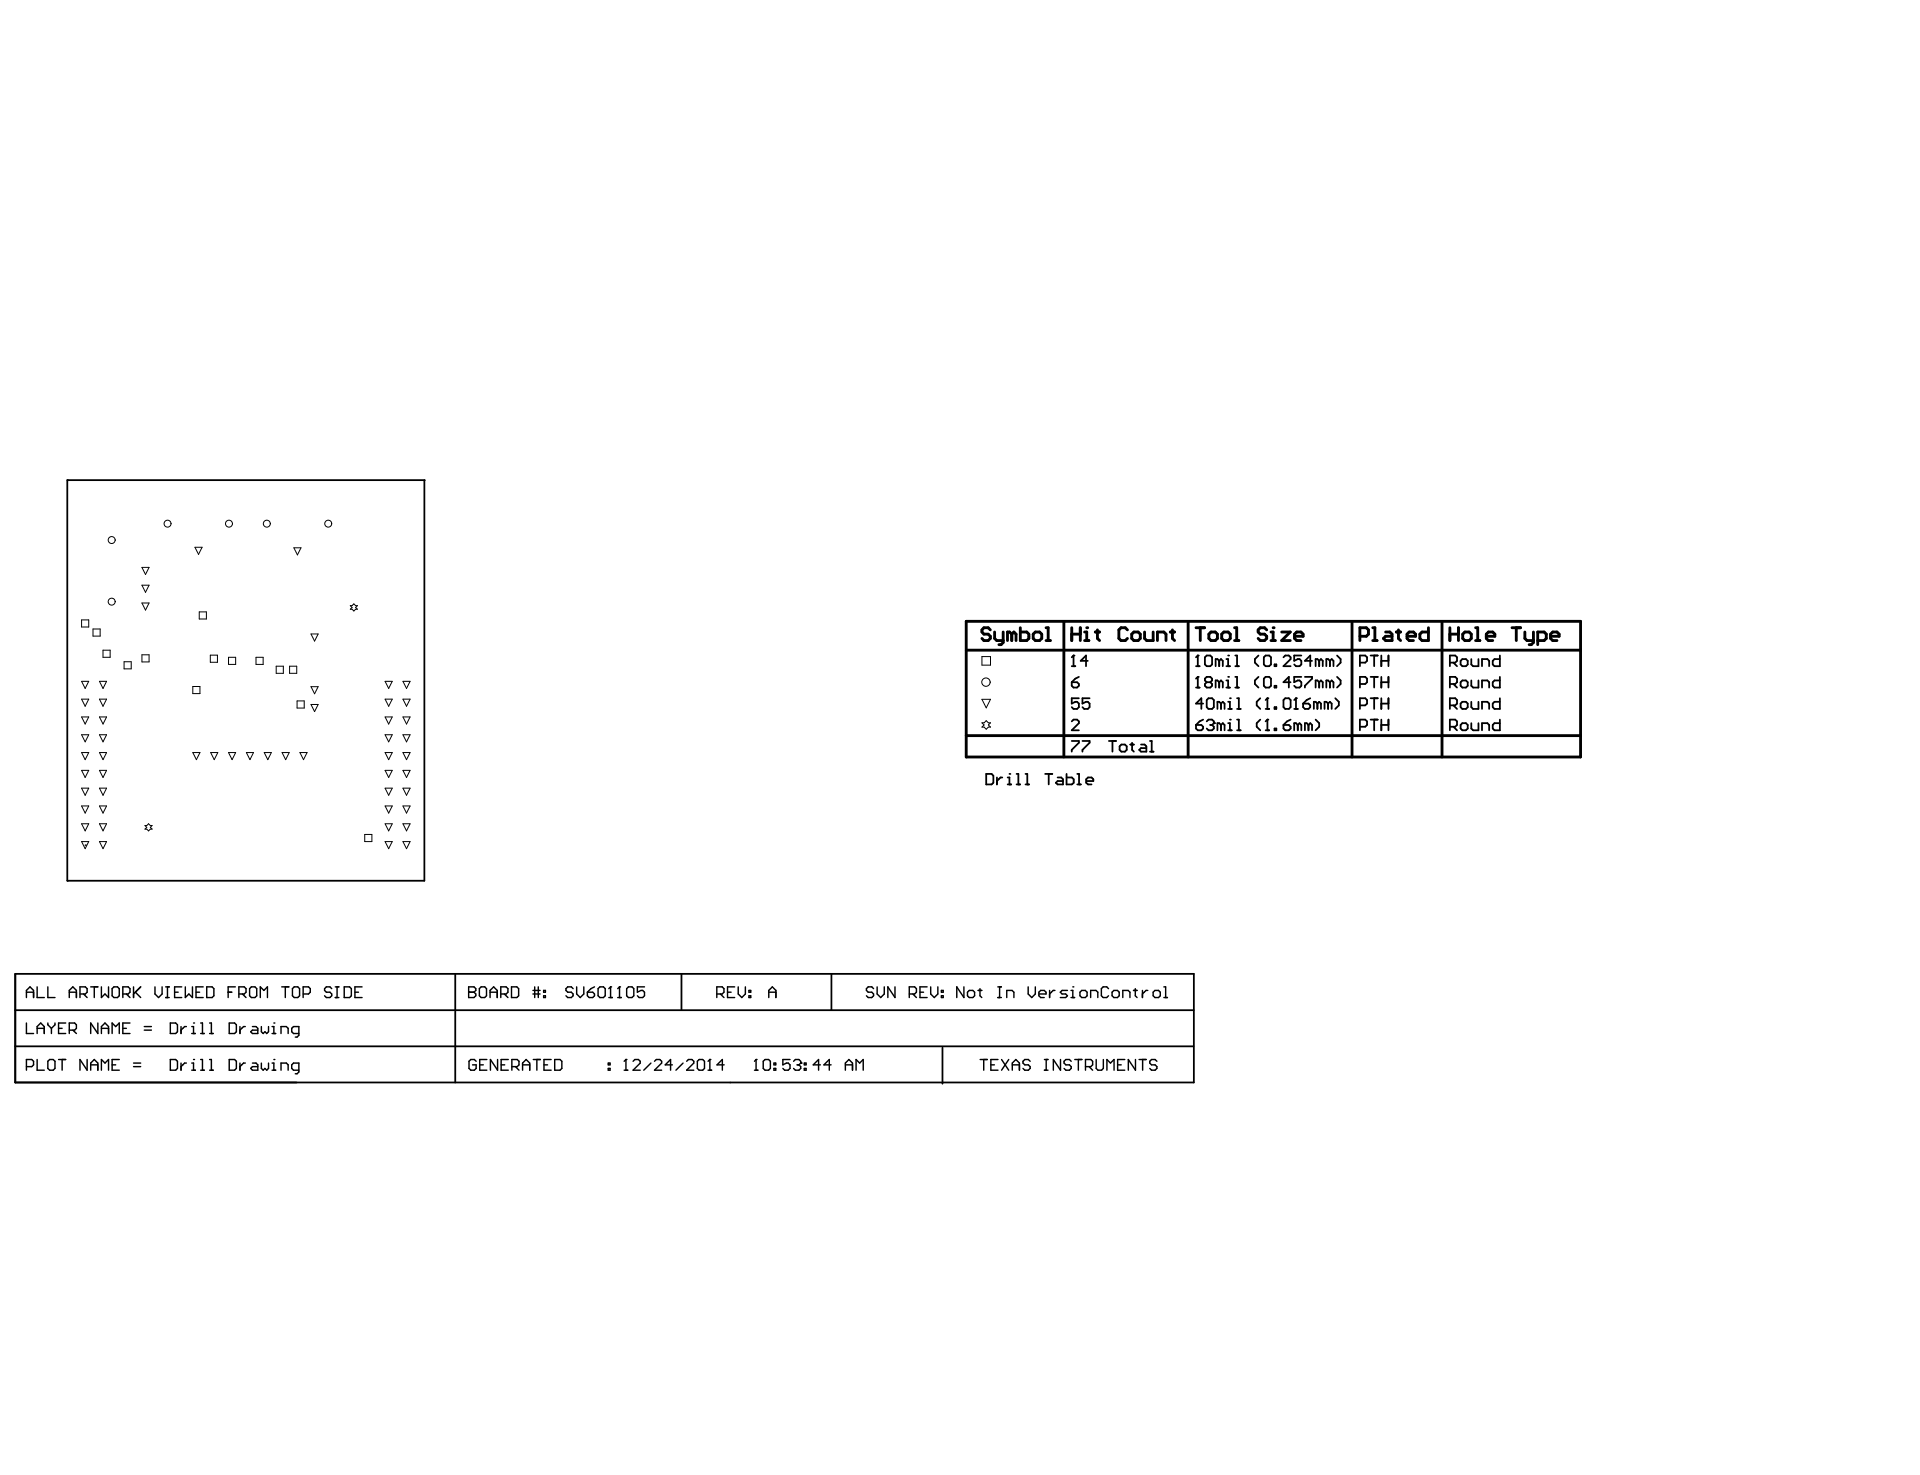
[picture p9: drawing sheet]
<svg xmlns="http://www.w3.org/2000/svg" width="271mm" height="208mm" viewBox="0 0 271 208" stroke-linecap="round" stroke-linejoin="round" font-family="sans-serif">
<g fill="none" stroke="#000" stroke-width=".25">
<path d="M9.5 67.8h50.4v56.5h-50.4zM151.2 96.3h.8l.2 .2v.3l-.2 .2h-.5l-.3-.2zM151.2 94h.5M151.5 92.5h.1M151.5 92.5v1.5M151.5 92.5l-.3 .3M152.2 98.5h-1v.8l.5-.3h.3l.2 .3v.5l-.2 .2h-.5l-.3-.2M152.2 95.5l-.5 .3-.5 .5M153.5 93.3h-1l.7-.8v1.5M153.8 98.5h-1.1v.8l.5-.3h.3l.3 .3v.5l-.3 .2h-.5l-.3-.2M168.8 94h.5M168.8 97h.5"/>
<path d="M169 92.5h.1M169 95.5h.1M169 92.5v1.5M169 95.5v1.5M169 92.5l-.2 .3M169 95.5l-.2 .3M169.8 99.3h-1l.7-.8v1.5M170 92.8l.3-.3h.5l.2 .3v1l-.2 .2h-.5l-.3-.2zM170.3 96.3l-.3-.3v-.2l.3-.3h.5l.2 .3v.2l-.2 .3M170.3 96.3l-.3 .2v.3l.3 .2h.5l.2-.2v-.3l-.2-.2M170.3 98.8l.2-.3h.5l.3 .3v1l-.3 .2h-.5l-.2-.2zM170.3 96.3h.5"/>
<path d="M172 96.3l.3-.3 .2 .3v.7M172 93.3l-.2-.3h-.3v1M172 96.3l-.2-.3h-.3v1M172 93.3v.7M172 96.3v.7M172 93.3l.3-.3 .2 .3v.7M172.3 99.3l-.3-.3h-.2v1M172.3 99.3v.7M172.3 99.3l.2-.3 .3 .3v.7M173.1 94h.5M173.1 93h.2v1M173.1 96h.2v1"/>
<path d="M173.1 97h.5M173.3 92.5h.1M173.3 95.5h.1M173.3 99h.3v1M173.6 98.5h.1M174.3 94h.5M174.3 92.5h.3v1.5M174.3 95.5h.3v1.5M174.3 97h.5M174.6 98.5h.2v1.5M177.6 92.5l-.5 .5v.5l.5 .5M177.6 95.5l-.5 .5v.5l.5 .5"/>
<path d="M177.8 98.5l-.5 .5v.5l.5 .5M178.3 92.8l.3-.3h.5l.2 .3v1l-.2 .2h-.5l-.3-.2zM178.3 95.8l.3-.3h.5l.2 .3v1l-.2 .2h-.5l-.3-.2zM178.8 98.5h.1M178.8 98.5l-.2 .3M178.8 98.5v1.5M179.9 93.8h.2v.2h-.2zM179.9 96.8h.2v.2h-.2zM179.9 99.8h.2v.2h-.2zM181.1 92.8l.3-.3h.5l.2 .3v.2l-1 1h1M181.1 98.8l.3-.3h.5l.2 .3v1l-.2 .2h-.5l-.3-.2zM182.1 96.3h-1l.8-.8v1.5"/>
<path d="M182.9 98.5h.1M182.9 98.5v1.5M182.9 98.5l-.3 .3M183.6 92.5h-1v.8l.5-.3h.3l.2 .3v.5l-.2 .2h-.5l-.3-.2M183.6 95.5h-1v.8l.5-.3h.3l.2 .3v.5l-.2 .2h-.5l-.3-.2M183.9 99.3h.7l.3 .2v.3l-.3 .2h-.5l-.2-.2zM184.1 95.5h1v.3l-1 1v.2M184.9 98.5l-.5 .3-.5 .5M185.1 93.3h-1l.8-.8v1.5M185.9 99.3l-.3-.3h-.2v1M185.9 99.3v.7M185.9 99.3l.3-.3 .2 .3v.7"/>
<path d="M186.2 93.3l-.3-.3h-.3v1M186.2 96.3l.2-.3 .3 .3v.7M186.2 96.3l-.3-.3h-.3v1M186.2 93.3v.7M186.2 96.3v.7M186.2 93.3l.2-.3 .3 .3v.7M187.4 99.3l-.2-.3h-.3v1M187.4 99.3v.7M187.4 99.3l.3-.3 .2 .3v.7M187.7 93.3l-.3-.3h-.2v1M187.7 96.3l-.3-.3h-.2v1M187.7 93.3v.7"/>
<path d="M187.7 96.3v.7M187.7 93.3l.2-.3 .3 .3v.7M187.7 96.3l.2-.3 .3 .3v.7M188.4 98.5l.5 .5v.5l-.5 .5M188.7 92.5l.5 .5v.5l-.5 .5M188.7 95.5l.5 .5v.5l-.5 .5M191.9 93.5h.8l.2-.2v-.5l-.2-.3h-.8v1.5M191.9 96.5h.8l.2-.2v-.5l-.2-.3h-.8v1.5M191.9 99.5h.8l.2-.2v-.5l-.2-.3h-.8v1.5M193.4 92.5h1M193.4 95.5h1M193.4 98.5h1"/>
<path d="M193.9 92.5v1.5M193.9 95.5v1.5M193.9 98.5v1.5M194.9 93.3h1M194.9 92.5v1.5M194.9 95.5v1.5M194.9 98.5v1.5M194.9 96.3h1M194.9 99.3h1M195.9 92.5v1.5M195.9 95.5v1.5M195.9 98.5v1.5"/>
<path d="M204.6 93.5h.7l.3-.2v-.5l-.3-.3h-.7v1.5M204.6 96.5h.7l.3-.2v-.5l-.3-.3h-.7v1.5M204.6 99.5h.7l.3-.2v-.5l-.3-.3h-.7v1.5M205.1 93.5l.5 .5M205.1 96.5l.5 .5M205.1 99.5l.5 .5M206.1 93.3l.3-.3h.5l.2 .3v.5l-.2 .2h-.5l-.3-.2zM206.1 96.3l.3-.3h.5l.2 .3v.5l-.2 .2h-.5l-.3-.2zM206.1 99.3l.3-.3h.5l.2 .3v.5l-.2 .2h-.5l-.3-.2zM207.6 93v.8l.3 .2h.7v-1M207.6 96v.8l.3 .2h.7v-1M207.6 99v.8l.3 .2h.7v-1"/>
<path d="M209.1 94v-1h.8l.2 .3v.7M209.1 97v-1h.8l.2 .3v.7M211.6 92.5v1.5h-.7l-.3-.2v-.5l.3-.3h.7M211.6 95.5v1.5h-.7l-.3-.2v-.5l.3-.3h.7M211.6 98.5v1.5h-.7l-.3-.2v-.5l.3-.3h.7M139.2 109.2h.7l.3 .3v1l-.3 .2h-.7zM140.7 109.7v1M141.4 109.7h-.2l-.5 .5M142.2 110.7h.5M142.2 109.7h.2v1M142.4 109.2h.1M143.4 110.7h.6"/>
<path d="M143.4 109.2h.3v1.5M144.7 110.7h.5M144.7 109.2h.3v1.5M147.5 109.2h1M148 109.2v1.5M149.2 109.7h.5l.3 .3v.7h-.8l-.2-.2 .2-.3h.8M150.5 109.2v1.5h.8l.2-.2v-.5l-.2-.3h-.8M151.2 101.8l.3-.3h.5l.2 .3v.2l-1 1.1h1M151.2 104.6h1v.2l-1 1v.3M152 110.7h.5M152 109.2h.3v1.5M152.7 104.6h1.1v.2l-1.1 1v.3"/>
<path d="M153.3 110.2h1v-.2l-.3-.3h-.5l-.2 .3v.5l.2 .2h.5M156.5 104.6h1M157 104.6v1.5M158 105.3l.2-.2h.5l.3 .2v.5l-.3 .3h-.5l-.2-.3zM159.5 105.1h.5M159.7 104.8v1l.3 .3M161 105.1h.5l.3 .2v.8h-.8l-.2-.3 .2-.2h.8M162.3 104.6h.2v1.5M162.3 106.1h.5M168.8 102.3h.7l.3 .3v.2l-.3 .3h-.5l-.2-.3zM169.8 101.5l-.5 .3-.5 .5M170.3 101.8l.2-.3h.5l.3 .3v.2"/>
<path d="M170.8 102.3h.2M171 102.3l.3 .3v.2l-.3 .3h-.5l-.2-.3M171.3 102h.1M171.3 102l-.3 .3M172.3 102.3l.2-.3 .3 .3v.8M172.3 102.3l-.3-.3h-.2v1.1M172.3 102.3v.8M173.3 100h.5M173.3 102h.3v1.1M173.3 103.1h.5M173.6 101.5h.1M174.6 100h.5"/>
<path d="M174.6 101.5h.2v1.6M174.6 103.1h.5M177.8 101.5l-.5 .5v.6l.5 .5M178.6 100h.5M178.6 103.1h.5M178.8 101.5h.1M178.8 101.5v1.6M178.8 101.5l-.2 .3M179.9 102.8h.2v.3h-.2zM181.1 102.3h.8l.2 .3v.2l-.2 .3h-.5l-.3-.3zM182.1 101.5l-.5 .3-.5 .5M182.6 100h.5"/>
<path d="M183.1 102.3l-.2-.3h-.3v1.1M183.1 102.3l.3-.3 .2 .3v.8M183.1 102.3v.8M184.6 102.3l.3-.3 .2 .3v.8M184.6 102.3l-.2-.3h-.3v1.1M184.6 102.3v.8M185.6 101.5l.6 .5v.6l-.6 .5M191.9 102.6h.8l.2-.3v-.5l-.2-.3h-.8v1.6M193.4 101.5h1M193.9 101.5v1.6M194.9 101.5v1.6M194.9 102.3h1"/>
<path d="M195.9 101.5v1.6M204.6 102.6h.7l.3-.3v-.5l-.3-.3h-.7v1.6M205.1 102.6l.5 .5M206.1 102.3l.3-.3h.5l.2 .3v.5l-.2 .3h-.5l-.3-.3zM207.6 102v.8l.3 .3h.7v-1.1M209.1 100v-1h.8l.2 .3v.7M209.1 103.1v-1.1h.8l.2 .3v.8M211.6 101.5v1.6h-.7l-.3-.3v-.5l.3-.3h.7M2.1 137.4h166.4v15.4h-166.4zM64.2 137.4v15.4M96.2 137.4v5.1M117.3 137.4v5.1"/>
<path d="M2.1 147.6h166.3M2.1 142.5h166.4M133 147.8v5.1"/>
</g>
<g fill="none" stroke="#000" stroke-width=".2">
<path d="M5.2 139.3v1.5h1M6.8 139.3v1.5h1M12.8 139.3h1M13.3 139.3v1.5M14.3 139.3v1.5l.5-.5 .5 .5v-1.5M15.8 139.5l.3-.2h.5l.2 .2v1l-.2 .3h-.5l-.3-.3zM18.8 139.3v1.5M19.9 139.3l-1.1 1M21.9 139.3v1l.5 .5 .5-.5v-1M23.4 139.3h.5M23.6 139.3v1.5M25.6 139.3h-1v1.5h1"/>
<path d="M26.2 139.3v1.5l.5-.5 .5 .5v-1.5M28.7 139.3h-1v1.5h1M29.2 139.3h.7l.3 .2v1l-.3 .3h-.7zM33.2 139.3h-1v1.5M35.2 139.5l.3-.2h.5l.2 .2v1l-.2 .3h-.5l-.3-.3zM39.8 139.3h1M40.3 139.3v1.5M41.3 139.5l.2-.2h.5l.3 .2v1l-.3 .3h-.5l-.2-.3zM46.8 139.5l-.2-.2h-.5l-.3 .2v.3l.3 .2h.5l.2 .3v.2l-.2 .3h-.5l-.3-.3M47.3 139.3h.5M47.6 139.3v1.5M48.6 139.3h.7l.3 .2v1l-.3 .3h-.7z"/>
<path d="M51.1 139.3h-1v1.5h1M66.1 139.3h.8l.2 .2v.3l-.2 .2 .2 .3v.2l-.2 .3h-.8zM67.6 139.5l.3-.2h.5l.3 .2v1l-.3 .3h-.5l-.3-.3zM72.2 139.3h.7l.3 .2v1l-.3 .3h-.7zM75.2 139.8h1M75.5 139.3v1.5M76 139.3v1.5M76.7 139.8h.3v.2h-.3zM80.9 139.5l-.3-.2h-.5l-.2 .2v.3l.2 .2h.5l.3 .3v.2l-.3 .3h-.5l-.2-.3M81.4 139.3v1l.5 .5 .5-.5v-1M83.9 139.3l-.5 .2-.5 .5M84.4 139.5l.2-.2h.6l.2 .2v1l-.2 .3h-.6l-.2-.3z"/>
<path d="M86.2 139.3h.1M86.2 139.3v1.5M86.2 139.3l-.3 .2M87.4 139.3h.1M87.4 139.3v1.5M87.4 139.3l-.2 .2M88.4 139.5l.3-.2h.5l.2 .2v1l-.2 .3h-.5l-.3-.3zM90.9 139.3h-1v.7l.5-.2h.3l.2 .2v.5l-.2 .3h-.5l-.3-.3M103.7 139.3h-1v1.5h1M104.2 139.3v1l.5 .5 .5-.5v-1M105.7 139.8h.2v.2h-.2zM123.3 139.5l-.3-.2h-.5l-.2 .2v.3l.2 .2h.5l.3 .3v.2l-.3 .3h-.5l-.2-.3"/>
<path d="M123.8 139.3v1l.5 .5 .5-.5v-1M126.3 139.3v1.5l-1-1.5v1.5M130.8 139.3h-1v1.5h1M131.3 139.3v1l.5 .5 .5-.5v-1M132.8 139.8h.3v.2h-.3zM136 139.3v1.5l-1-1.5v1.5M138 139.8h.5M138.3 139.5v1l.2 .3M140.8 139.3h.5M141.1 139.3v1.5M145.1 139.3v1l.5 .5 .5-.5v-1M148.1 139.8v1"/>
<path d="M148.9 139.8h-.3l-.5 .5M150.6 139.8h-.7l-.3 .2 .3 .3h.5l.2 .2-.2 .3h-.8M151.1 139.8h.3v1M151.4 139.3h.1M156.4 139.5l-.2-.2h-.5l-.3 .2v1l.3 .3h.5l.2-.3M160 139.8h.5M160.2 139.5v1l.3 .3M161.2 139.8v1M162 139.8h-.3l-.5 .5M164.2 139.3h.3v1.5M3.7 140h1M3.7 140.8v-1l.5-.5 .5 .5v1"/>
<path d="M3.7 144.4v1.4h1M3.7 150.5h.8l.2-.2v-.5l-.2-.3h-.8v1.5M5.2 145.8v-.9l.5-.5 .5 .5v.9M5.2 149.5v1.5h1M5.2 145.1h1M6.8 149.8l.2-.3h.5l.3 .3v1l-.3 .2h-.5l-.2-.2zM6.8 144.4v.2l.5 .5M7.3 145.1v.7M7.8 144.4v.2l-.5 .5M8.3 149.5h1M8.3 145.1h.5M8.8 149.5v1.5"/>
<path d="M9.3 144.4h-1v1.4h1M9.8 140h1M9.8 145.4h.7l.3-.3v-.5l-.3-.2h-.7v1.4M9.8 140.8v-1l.5-.5 .5 .5v1M10.3 145.4l.5 .4M11.3 140.3h.7l.3-.3v-.5l-.3-.2h-.7v1.5M11.8 140.3l.5 .5M12.3 149.5v1.5l-1-1.5v1.5M12.8 151v-1l.5-.5 .5 .5v1M12.8 150.3h1M13.8 144.4v1.4l-1-1.4v1.4M14.3 145.8v-.9l.5-.5 .5 .5v.9"/>
<path d="M14.3 151v-1.5l.5 .5 .5-.5v1.5M14.3 145.1h1M15.8 150.3h.5M15.8 145.8v-1.4l.5 .5 .5-.5v1.4M16.8 149.5h-1v1.5h1M17.3 140.3h.8l.2-.3v-.5l-.2-.2h-.8v1.5M17.3 145.1h.5M17.8 140.3l.5 .5M18.3 144.4h-1v1.4h1M18.8 150.5h1.1M18.8 150h1.1M19.1 140l.8 .8"/>
<path d="M20.4 145.4h1M20.4 144.9h1M23.4 140.8h.5M24 149.5h.8l.2 .3v1l-.2 .2h-.8zM24 144.4h.8l.2 .2v1l-.2 .2h-.8zM24.6 140h.5M25.5 144.9v.9M25.5 150v1M26.3 150h-.3l-.5 .5M26.3 144.9h-.3l-.5 .5M27.1 151h.5M27.1 150h.2v1"/>
<path d="M27.1 145.8h.5M27.1 144.9h.2v.9M27.3 149.5h.1M27.3 144.4h.1M27.7 140h.5M28.3 149.5h.3v1.5M28.3 151h.5M28.3 145.8h.5M28.3 144.4h.3v1.4M29.6 149.5h.2v1.5M29.6 151h.5M29.6 145.8h.5"/>
<path d="M29.6 144.4h.2v1.4M32.2 140h.5M32.3 149.5h.8l.3 .3v1l-.3 .2h-.8zM32.3 144.4h.8l.3 .2v1l-.3 .2h-.8zM33.7 140.3h.8l.2-.3v-.5l-.2-.2h-.8v1.5M33.9 144.9v.9M33.9 150v1M34.2 140.3l.5 .5M34.6 150h-.2l-.5 .5M34.6 144.9h-.2l-.5 .5M35.6 150h.5l.3 .3v.7h-.8l-.2-.2 .2-.3h.8M35.6 144.9h.5l.3 .2v.7h-.8l-.2-.2 .2-.2h.8"/>
<path d="M36.7 140.8v-1.5l.5 .5 .5-.5v1.5M36.9 150v.8l.2 .2 .3-.2 .2 .2 .3-.2v-.8M36.9 144.9v.7l.2 .2 .3-.2 .2 .2 .3-.2v-.7M38.4 151h.5M38.4 150h.2v1M38.4 145.8h.5M38.4 144.9h.2v.9M38.6 149.5h.1M38.6 144.4h.1M39.7 151v-1h.7l.3 .3v.7M39.7 145.8v-.9h.7l.3 .2v.7M42.2 151h-.8l-.2-.2v-.5l.2-.3h.8v1.3l-.3 .2h-.2"/>
<path d="M42.2 145.8h-.8l-.2-.2v-.5l.2-.2h.8v1.2l-.3 .2h-.2M42.8 140.3h.7l.3-.3v-.5l-.3-.2h-.7v1.5M47.3 140.8h.5M50.1 140h.5M66.1 140h.1M66.1 140h.8M67.2 149.8l-.3-.3h-.5l-.2 .3v1l.2 .2h.5l.3-.2v-.5h-.5M67.7 150.3h.5M68.7 149.5h-1v1.5h1M69.2 140h1M69.2 140.8v-1l.5-.5 .5 .5v1M70.2 149.5v1.5l-1-1.5v1.5"/>
<path d="M70.7 140.3h.7l.3-.3v-.5l-.3-.2h-.7v1.5M70.7 150.3h.5M71.2 140.3l.5 .5M71.7 149.5h-1v1.5h1M72.2 150.5h.8l.2-.2v-.5l-.2-.3h-.8v1.5M72.7 150.5l.5 .5M73.7 150.3h1M73.7 151v-1l.5-.5 .5 .5v1M75.2 140.3h1M75.3 149.5h1M75.8 149.5v1.5M76.7 140.5h.3v.3h-.3z"/>
<path d="M76.8 150.3h.5M77.8 149.5h-1v1.5h1M78.3 149.5h.7l.3 .3v1l-.3 .2h-.7zM82.9 140h.7l.3 .3v.2l-.3 .3h-.5l-.2-.3zM85.8 150.8h.3v.2h-.3zM85.8 150h.3v.3h-.3zM85.9 140.8h.5M87.2 140.8h.5M88.1 151h.5M88.3 149.5h.1M88.3 149.5v1.5M88.3 149.5l-.2 .3"/>
<path d="M89.3 149.8l.3-.3h.5l.2 .3v.2l-1 1h1M91.9 150l-1.1 1M92.4 149.8l.2-.3h.5l.3 .3v.2l-1 1h1M94.9 150.3h-1l.7-.8v1.5M96.4 150l-1 1M96.9 149.8l.2-.3h.5l.3 .3v.2l-1 1h1M98.4 149.8l.3-.3h.5l.2 .3v1l-.2 .2h-.5l-.3-.2zM99.9 151h.5M100.2 149.5h.1M100.2 149.5v1.5M100.2 149.5l-.3 .3M101.2 140.3h.7l.3-.3v-.5l-.3-.2h-.7v1.5"/>
<path d="M101.7 140.3l.5 .5M102.2 150.3h-1l.7-.8v1.5M102.7 140h.5M105.7 140.5h.2v.3h-.2zM106.5 151h.4M106.7 149.5h.1M106.7 149.5v1.5M106.7 149.5l-.2 .3M107.7 149.8l.3-.3h.5l.2 .3v1l-.2 .2h-.5l-.3-.2zM108.5 140.8v-1l.5-.5 .5 .5v1M108.5 140h1M109.2 150.8h.3v.2h-.3z"/>
<path d="M109.2 150h.3v.3h-.3zM111.5 149.5h-1v.8l.5-.3h.2l.3 .3v.5l-.3 .2h-.5l-.2-.2M112 149.8l.2-.3h.5l.3 .3v.2M112.5 150.3h.2M112.7 150.3l.3 .2v.3l-.3 .2h-.5l-.2-.2M113 150h.1M113 150l-.3 .3M113.5 150.8h.2v.2h-.2zM113.5 150h.2v.3h-.2zM115.8 150.3h-1l.7-.8v1.5M117.3 150.3h-1l.7-.8v1.5M119.3 150.3h1"/>
<path d="M119.3 151v-1l.5-.5 .5 .5v1M120.8 151v-1.5l.5 .5 .5-.5v1.5M128.3 140.3h.8l.2-.3v-.5l-.2-.2h-.8v1.5M128.8 140.3l.5 .5M129.8 140h.5M132.8 140.5h.3v.3h-.3zM136.5 140l.3-.2h.5l.2 .2v.5l-.2 .3h-.5l-.3-.3zM138.3 149.5h1M138.8 149.5v1.5M139.8 150.3h.5M140.8 140.8h.5M140.8 149.5h-1v1.5h1"/>
<path d="M141.3 149.5l1 1.5M142.1 140.8v-1h.7l.3 .2v.8M142.3 149.5l-1 1.5M142.8 150.3h1.1M142.8 151v-1l.5-.5 .6 .5v1M145.4 149.8l-.3-.3h-.5l-.2 .3v.2l.2 .3h.5l.3 .2v.3l-.3 .2h-.5l-.2-.2M146.6 140.3h1v-.3l-.2-.2h-.5l-.3 .2v.5l.3 .3h.5M147.4 149.5h.5M147.4 151h.5M147.6 149.5v1.5M149.6 149.5v1.5l-1-1.5v1.5M151.1 140.8h.5"/>
<path d="M151.2 149.8l-.3-.3h-.5l-.2 .3v.2l.2 .3h.5l.3 .2v.3l-.3 .2h-.5l-.2-.2M151.7 149.5h1M152.2 149.5v1.5M152.4 140l.2-.2h.5l.3 .2v.5l-.3 .3h-.5l-.2-.3zM153.2 150.5h.7l.3-.2v-.5l-.3-.3h-.7v1.5M153.7 150.5l.5 .5M153.9 140.8v-1h.8l.2 .2v.8M154.7 149.5v1.3l.2 .2h.5l.3-.2v-1.3M156.2 151v-1.5l.5 .5 .5-.5v1.5M156.9 140l.3-.2h.5l.2 .2v.5l-.2 .3h-.5l-.3-.3zM157.7 150.3h.5M158.4 140.8v-1h.8l.2 .2v.8"/>
<path d="M158.7 149.5h-1v1.5h1M160.2 149.5v1.5l-1-1.5v1.5M160.7 149.5h1M161.2 149.5v1.5M162.7 140l.3-.2h.5l.2 .2v.5l-.2 .3h-.5l-.3-.3zM163.3 149.8l-.3-.3h-.5l-.3 .3v.2l.3 .3h.5l.3 .2v.3l-.3 .2h-.5l-.3-.2M164.2 140.8h.5"/>
</g>
<g fill="none" stroke="#000" stroke-width=".14">
<path d="M9.5 67.8h.1M27.5 77.2h1l-.5 1zM41.5 77.3h1l-.5 1zM59.9 67.8h.1M11.5 98.7h1l-.5 1zM11.5 87.5h1v1h-1zM11.5 96.1h1l-.5 1zM13.1 88.8h1v1h-1zM14 98.7h1l-.5 1zM14 96.1h1l-.5 1zM14.5 91.7h1v1.1h-1zM17.5 93.4h1v1h-1z"/>
<path d="M20 92.4h1v1h-1zM20 85.1h1l-.5 1zM20 82.6h1l-.5 1zM20 80.1h1l-.5 1zM27.2 96.9h1v1h-1zM28.1 86.3h1v1h-1zM29.7 92.5h1v1h-1zM32.2 92.8h1.1v1h-1.1zM36.1 92.8h1v1h-1zM39 94h1v1h-1zM40.9 94h1v1h-1zM41.9 98.9h1v1h-1z"/>
<path d="M43.9 99.4h1l-.5 1zM43.9 96.9h1l-.5 1zM43.9 89.5h1l-.5 1zM49.4 85.5h.3l.2-.3 .3 .3h.2l-.2 .2 .2 .3h-.2l-.3 .2-.2-.2h-.3l.3-.3zM54.3 98.7h1l-.5 1zM54.3 96.1h1l-.5 1zM56.9 98.7h1l-.5 1zM56.9 96.1h1l-.5 1zM138.6 98.7h1.2l-.6 1.2zM138.6 92.7h1.2v1.2h-1.2zM11.5 116.2h1l-.5 1zM11.5 118.8h1l-.5 1z"/>
<path d="M11.5 111.2h1l-.5 1zM11.5 113.7h1l-.5 1zM11.5 101.2h1l-.5 1zM11.5 106.2h1l-.5 1zM11.5 108.7h1l-.5 1zM11.5 103.7h1l-.5 1zM12 119.3h.1M14 116.2h1l-.5 1zM14 111.2h1l-.5 1zM14 118.8h1l-.5 1zM14 113.7h1l-.5 1zM14 106.2h1l-.5 1z"/>
<path d="M14 101.2h1l-.5 1zM14 108.7h1l-.5 1zM14 103.7h1l-.5 1zM20.5 116.5h.2l.3-.3 .2 .3h.3l-.3 .2 .3 .3h-.3l-.2 .2-.3-.2h-.2l.2-.3zM27.2 106.2h1l-.5 1zM29.7 106.2h1l-.5 1zM32.2 106.2h1.1l-.5 1zM34.8 106.2h1l-.5 1zM37.3 106.2h1l-.5 1zM39.8 106.2h1l-.5 1zM42.3 106.2h1l-.5 1zM51.5 117.8h1v1h-1z"/>
<path d="M54.3 116.2h1l-.5 1zM54.3 118.8h1l-.5 1zM54.3 106.2h1l-.5 1zM54.3 108.7h1l-.5 1zM54.3 111.2h1l-.5 1zM54.3 103.7h1l-.5 1zM54.3 101.2h1l-.5 1zM54.3 113.7h1l-.5 1zM56.9 116.2h1l-.5 1zM56.9 118.8h1l-.5 1zM56.9 106.2h1l-.5 1zM56.9 108.7h1l-.5 1z"/>
<path d="M56.9 111.2h1l-.5 1zM56.9 103.7h1l-.5 1zM56.9 101.2h1l-.5 1zM56.9 113.7h1l-.5 1zM138.6 102h.3l.3-.3 .3 .3h.3l-.3 .3 .3 .3h-.3l-.3 .3-.3-.3h-.3l.3-.3zM9.5 124.3h.1"/>
<circle cx="15.8" cy="76.2" r=".49"/>
<circle cx="23.6" cy="73.9" r=".49"/>
<circle cx="32.3" cy="73.9" r=".49"/>
<circle cx="37.7" cy="73.9" r=".49"/>
<circle cx="46.3" cy="73.9" r=".49"/>
<circle cx="15.8" cy="84.9" r=".49"/>
<circle cx="139.1" cy="96.3" r=".59"/>
</g>
<g fill="none" stroke="#000" stroke-width=".4">
<path d="M136.3 87.7h86.7v19.1h-86.7zM136.3 91.7h86.7M139.7 88.9l-.3-.3h-.6l-.2 .3v.3l.2 .3h.6l.3 .3v.3l-.3 .3h-.6l-.2-.3M140.4 89.2v.9l.3 .3h.9M141.6 89.2v1.5l-.3 .3h-.3M142.8 89.5l-.3-.3h-.3v1.2M142.8 89.5v.9M142.8 89.5l.3-.3 .3 .3v.9M144 88.6v1.8h.9l.3-.3v-.6l-.3-.3h-.9M145.8 89.5l.3-.3h.6l.3 .3v.6l-.3 .3h-.6l-.3-.3zM147.6 88.6h.3v1.8M147.6 90.4h.6"/>
<path d="M150.1 87.7v19.1M151.2 89.5h1.2M151.2 88.6v1.8M152.4 88.6v1.8M153 90.4h.7M153 89.2h.4v1.2M154.6 89.2h.6M154.9 88.9v1.2l.3 .3M159.1 88.9l-.3-.3h-.6l-.3 .3v1.2l.3 .3h.6l.3-.3M159.7 89.5l.3-.3h.6l.3 .3v.6l-.3 .3h-.6l-.3-.3zM161.5 89.2v.9l.3 .3h.9v-1.2M163.3 90.4v-1.2h.9l.3 .3v.9"/>
<path d="M165.1 89.2h.6M165.4 88.9v1.2l.3 .3M167.7 87.7v19.1M168.8 88.6h1.2M169.4 88.6v1.8M170.6 89.5l.3-.3h.6l.3 .3v.6l-.3 .3h-.6l-.3-.3zM172.4 89.5l.3-.3h.6l.3 .3v.6l-.3 .3h-.6l-.3-.3zM174.2 88.6h.3v1.8M174.2 90.4h.6M178.7 88.9l-.3-.3h-.6l-.3 .3v.3l.3 .3h.6l.3 .3v.3l-.3 .3h-.6l-.3-.3M179.3 90.4h.7M179.3 89.2h.4v1.2"/>
<path d="M180.9 89.2h1.2l-1.2 1.2h1.2M182.7 89.8h1.2v-.3l-.3-.3h-.6l-.3 .3v.6l.3 .3h.6M190.8 87.7v19.1M191.9 89.8h.9l.3-.3v-.6l-.3-.3h-.9v1.8M193.7 88.6h.3v1.8M193.7 90.4h.6M195.5 89.2h.6l.3 .3v.9h-.9l-.3-.3 .3-.3h.9M197 89.2h.6M197.3 88.9v1.2l.3 .3M198.5 89.8h1.3v-.3l-.3-.3h-.7l-.3 .3v.6l.3 .3h.7M201.6 88.6v1.8h-.9l-.3-.3v-.6l.3-.3h.9M203.5 87.7v19.1"/>
<path d="M204.6 89.5h1.2M204.6 88.6v1.8M205.8 88.6v1.8M206.4 89.5l.3-.3h.6l.3 .3v.6l-.3 .3h-.6l-.3-.3zM208.2 88.6h.3v1.8M208.2 90.4h.6M209.7 89.8h1.2v-.3l-.3-.3h-.6l-.3 .3v.6l.3 .3h.6M213.4 88.6h1.2M214 88.6v1.8M215.2 89.2v.9l.3 .3h.9M216.4 89.2v1.5l-.3 .3h-.3M217 90.4h.9l.3-.3v-.6l-.3-.3h-.9v1.8"/>
<path d="M218.8 89.8h1.2v-.3l-.3-.3h-.6l-.3 .3v.6l.3 .3h.6M136.3 103.8h86.7"/>
</g>
<g fill="#000">
<circle cx="153.4" cy="88.6" r=".2"/>
<circle cx="179.7" cy="88.6" r=".2"/>
</g>
</svg>
